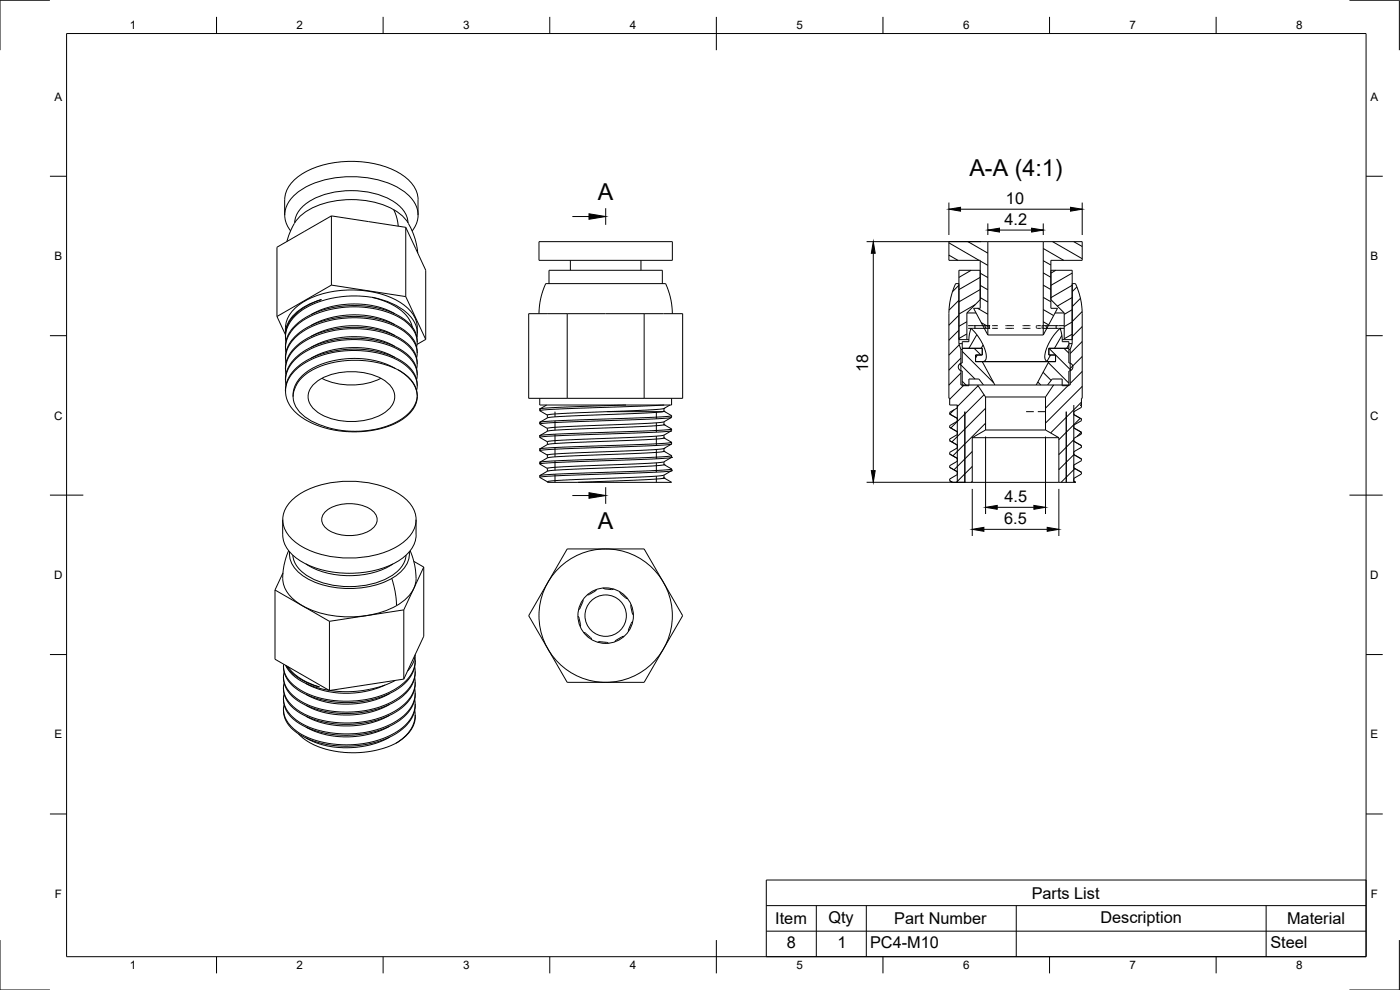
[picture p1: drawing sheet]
<svg xmlns="http://www.w3.org/2000/svg" width="420mm" height="297mm" viewBox="0 0 420 297" stroke-linecap="round" stroke-linejoin="round" font-family="sans-serif">
<defs><g id="words">
<g font-size="7">
<text x="290.9" y="52.8">A-A (4:1)</text>
<text x="179.4" y="60">A</text>
<text x="179.4" y="158.7">A</text>
</g>
<g font-size="4.9">
<text x="301.9" y="61.2">10</text>
<text x="301.5" y="67.5">4.2</text>
<text x="260.5" y="111.5" transform="rotate(-90 260.5 111.5)">18</text>
<text x="301.5" y="150.7">4.5</text>
<text x="301.4" y="157.3">6.5</text>
<text x="309.6" y="269.6">Parts List</text>
<text x="232.7" y="277.3">Item</text>
<text x="248.6" y="276.8">Qty</text>
<text x="268.4" y="277.3">Part Number</text>
<text x="330.2" y="276.8">Description</text>
<text x="386.3" y="277.3">Material</text>
<text x="236.1" y="284.4">8</text>
<text x="251.3" y="284.4">1</text>
<text x="261.1" y="284.4">PC4-M10</text>
<text x="381.3" y="284.4">Steel</text>
</g>
<g font-size="3.5">
<text x="39" y="8.8">1</text>
<text x="89" y="8.8">2</text>
<text x="139" y="8.8">3</text>
<text x="189" y="8.8">4</text>
<text x="239" y="8.8">5</text>
<text x="289" y="8.8">6</text>
<text x="339" y="8.8">7</text>
<text x="389" y="8.8">8</text>
<text x="16.3" y="30.2">A</text>
<text x="411.3" y="30.2">A</text>
<text x="16.3" y="78">B</text>
<text x="411.3" y="78">B</text>
<text x="16.2" y="125.9">C</text>
<text x="411.2" y="125.9">C</text>
<text x="16.2" y="173.7">D</text>
<text x="411.2" y="173.7">D</text>
<text x="16.3" y="221.6">E</text>
<text x="411.3" y="221.6">E</text>
<text x="16.4" y="269.4">F</text>
<text x="411.4" y="269.4">F</text>
<text x="39" y="290.8">1</text>
<text x="89" y="290.8">2</text>
<text x="139" y="290.8">3</text>
<text x="189" y="290.8">4</text>
<text x="239" y="290.8">5</text>
<text x="289" y="290.8">6</text>
<text x="339" y="290.8">7</text>
<text x="389" y="290.8">8</text>
</g>
</g></defs>
<!-- layer: Visible -->
<g fill="none" stroke="#000" stroke-width=".3">
<path d="M85.4 64.5a12.9 12.9 0 0 1 .9-8 16.8 16.8 0 0 1 11.4-7.2 30.8 30.8 0 0 1 23.2 3.3 9.5 9.5 0 0 1 4.6 7.3v4.6M86.1 72.5l1.4-3.8a12.8 12.8 0 0 1 8.7-7.3 27.8 27.8 0 0 1 23.3 2.4 12.1 12.1 0 0 1 3.8 4.6l1.4 3.6 .7 3.9M87.2 69.3a7.4 7.4 0 0 1 .9-10.5 26 26 0 0 1 19-5.8 25 25 0 0 1 15.7 5.8 7.4 7.4 0 0 1 .9 10.5M88.4 66.8a9 9 0 0 1 5.7-7.1 26.7 26.7 0 0 1 23.9 .7 8.5 8.5 0 0 1 4.4 6.4M99.5 64.8l22.3 3.4M99.5 64.8l-16.4 9.4v20.8M99.5 64.8v20.7M121.8 68.2l6 12.9v20.7M121.8 68.2v20.8M161.8 72.5h40v5.6h-40zM171.2 78.1v3M192.4 78.1v3"/>
<path d="M296.5 72.5h16.6M296.5 72.5h-11.7v5.6h9.4v14.4h-2l4.3 8M296.5 72.5v28M313.1 72.5h11.7v5.6h-9.4v14.4h2l-4.3 8M313.1 72.5v28M83.1 95l2.6 5.4M99.5 85.5l22.3 3.5M99.5 85.5l-16.4 9.5M111.5 89.2l4.6 1.4 3.6 2 1.6 1.4 1.3 1.5 1.1 2.6M111.5 89.2l-4.2-.4-4.6 .2-4.6 .8-5 1.8-3.7 2.4-2.3 2.6-.8 1.6-.5 1.4v2.8M111.6 89.2a18.7 18.7 0 0 1 12.4 6.8 7.1 7.1 0 0 1 1.1 5.1M118.5 97.4l-2.8-1.3-3.4-1-2.9-.5-3.5-.1-3.7 .2-2.9 .6-2.8 .9-3.2 1.5"/>
<path d="M118.5 94.2l-2.2-1.2-3.2-1-3.5-.6-3.4-.2-3.8 .2-3.4 .7-2.9 .9-2.7 1.4M121.8 89l6 12.8M158.7 94.1h46.2v25.4h-46.2zM161.8 94.1l.4-4 1.2-4.1a.93 .93 0 0 1 .4-.9 .93 .93 0 0 1 1 0h33.9a.93 .93 0 0 1 1 0 .93 .93 0 0 1 .5 .9l1.2 4.1 .4 4M164.8 85.1v-4h34v4M170.2 94.1v25.4M193.3 94.1v25.4M287.8 85.1h-1l-.6 1.4-1 3.3-.4 3.8v25.9h.2v2h2.3M290.2 93.9h2.7M290.2 93.9v8M290.6 97.7h2.2M290.6 98.5h.8"/>
<path d="M291.4 98.5l-.5 2.1-.1 1.9h-2v6.4a1.2 1.2 0 0 0-1.2 1.2 1.2 1.2 0 0 0 1.2 1.2M291.4 98.5l2.2 2.6 2 3.6 .4 1.6v1.3l-.4 .6-.8 .3M291.4 98.5h1.4M292.8 97.7l-.3 .2v.4l.3 .2M292.8 98.5h4M292.8 97.7h4M294.2 81.1h-6.4v22M294.2 89.9l-4 4M296.6 97.7l.2 .2-.2 .6M296.8 98.5h.1M296.8 97.7h.1M296.8 97.7l.2 .6-.2 .2"/>
<path d="M297.8 98.5h1.7M297.8 97.7h1.7M301.8 98.5h2.5M301.8 97.7h2.5M306.9 98.5h2.3M306.9 97.7h2.3M311.2 97.7l-.2 .6 .2 .2M311.2 98.5h1.3M311.2 97.7h1.3M313 98.5h3.7M313 97.7h3.7M313 97.7l-.2 .2 .2 .6"/>
<path d="M315.4 81.1h6.4v22M315.4 89.9l4 4M316.6 93.9h2.8M316.7 97.7l.3 .2v.4l-.3 .2M316.7 98.5h2.7M316.7 97.7h2.7M318.2 98.5l-2.5 2.8-1.8 3.7-.3 2.5 .4 .8 .8 .2M318.2 98.5l.5 2.1 .1 1.9h2v6.4M318.2 98.5h.1M319.4 93.9v8M321.8 85.1h1l.6 1.4 .9 3.3 .5 3.3v26.4h-.3v2h-.3M85.7 100a9.2 9.2 0 0 1 4.5-8.9 30.2 30.2 0 0 1 30.5 0 9 9 0 0 1 4.5 8.9"/>
<path d="M85.7 100.3a9.3 9.3 0 0 1 5.3-8.1l2.5-1.3 3-1-4.7 2.1-3.2 2.4-1.3 1.5-.9 1.6-.6 1.9-.1 1.6M94.3 115.2a18.8 18.8 0 0 1 16.7-3 9.8 9.8 0 0 1 7.3 5.5 5.8 5.8 0 0 1-3.6 6.6 20 20 0 0 1-19.5-.7 5.1 5.1 0 0 1-.9-8.4zM96.6 113.5a20.6 20.6 0 0 0 17.7 0M118.5 107.2l-2.9-1.4-2.5-.7-3.7-.7-3.9-.1-3.9 .4-3.2 .6-2.8 1-2.2 1.2M118.5 104l-2.4-1.2-3-1-3.5-.6-4.1-.2-3.5 .3-3.4 .7-3 1.1-2.2 1.1M118.5 100.7l-2.9-1.4-3.3-1-4.2-.5-2.6-.1-3.7 .4-3.1 .6-2.9 1-2.5 1.3M118.6 110.6l-4.2-1.9-4.7-1-5.6-.1-5.1 .9-2.7 .8-2.3 1-1.6 1-1.8 1.5-1.1 1.3-.9 1.6-.6 1.7-.1 1.6M119.4 110.9l-4.5-1.7-4.7-.9-4.8-.2-4 .4-3.9 .9-3.6 1.5-2.7 1.8-1.2 1.2-.9 1.4a7.1 7.1 0 0 0 .6 8 19.3 19.3 0 0 0 8 4.8l3.6 .9 5.4 .4 5.2-.4 3.7-1 3.9-1.7 2.9-2.1 2.1-2.6 .7-2.6M119.4 110.9l2.6 1.8 1.8 1.9 1 1.9 .4 2.1M119.4 111a9.9 9.9 0 0 1 5.8 8M125 117.2l.2-2.2-.8-2.4-1.8-2.3-2.3-1.7-3.3-1.6-3.6-1.1-3.1-.5-4.9-.2-4.2 .3-4.2 1-3 1.1-3.3 1.8-2.5 2.1-1.3 1.7-1 2.3-.2 2.3 .6 2.5 1.1 2 1.8 1.9 2.5 1.7 2.6 1.4 3.3 1.1 3.5 .8 3.7 .3h3.7l3.8-.5 3.6-.8 3.3-1.4 2.5-1.7 2-2 1.2-2.1 .3-2M125 104.1l.2-1.2-.1-1.5-.9-2.1-1.8-2.3-2.2-1.6-3.1-1.5-3.7-1.1-3.9-.6-4.5-.1-3.1 .3-4.5 .9-3.6 1.3-3.3 1.8-2.3 2-1.6 2.3-.8 2.5v2.5"/>
<path d="M125.1 113.9v-2.6l-.7-2-2.2-2.6-2.5-1.8-3.5-1.5-4-1-3.8-.5h-3.9l-4.4 .6-3.6 .9-3.5 1.4-3 1.8-1.9 1.7-1.6 2.4-.7 2.1v2.7M125.1 110.6v-2.6l-.8-2.1-2-2.3-2.6-1.9-3.7-1.6-3.3-.9-4.8-.6-3.7 .1-3.6 .4-3.9 .9-3.5 1.4-2.7 1.6-2.3 1.9-1.6 2.4-.8 2.1v2.9M125.1 107.3v-2.4l-.7-2.1-1.9-2.4-2.5-1.8-3.1-1.5-3.7-1-4.5-.7h-3.9l-4.7 .5-3.2 .8-3.5 1.4-3.2 1.9-2.1 1.8-1.7 2.5-.7 2.8 .1 1.9M125.2 105.5l-.3-2-1.2-2.1-1.8-1.9-2.8-1.8-3.1-1.3-4.3-1.1-3.8-.3h-3.7l-4.5 .6-3.4 .9-2.4 .9-2.9 1.6-2.2 1.8-1.6 1.8-1.2 2.5-.3 2.5M125.2 108.8l-.5-2.4-1.2-2-1.9-1.8-2.9-1.8-4-1.5-3.5-.8-3.6-.3-3.1 .1-4.1 .4-3.4 .8-3.5 1.4-2.9 1.6-2.1 1.8-1.7 2.2-.9 2.2-.2 2.1M125.2 112l-.4-2.2-1.1-1.9-1.9-2-2.7-1.7-3.1-1.2-3.4-.9-4.2-.6h-3.4l-3.9 .4-4.1 .9-3.1 1.2-2.9 1.5-2.1 1.7-1.9 2.2-1.1 2.4-.2 2.3M125.2 115.3l-.4-2.1-1.3-2.3-2-1.9-2.1-1.3-2.6-1.2-3.8-1.1-4.2-.6h-4.1l-3.4 .3-4.3 1-3.3 1.2-2.9 1.6-2.4 2.1-1.6 2.1-.9 2.3-.2 2M125.2 102.6l-.2-2.1-1.1-2.2-1.9-2-2.6-1.7-2.8-1.2-3.1-1-4-.6-4-.1-3.9 .3-4 .8-3.9 1.4-2.7 1.5-2.4 1.9-1.7 2.1-1 2.4-.2 2.2M125.2 105.5v.4M125.2 108.8v.4M125.2 112v.5M125.2 115.3v.4"/>
<path d="M125.2 118.6v.4M127.8 101.8l-2.6 1.5M162 119.5v2h25.9M201.5 119.5v2h-2.1M287.8 103.1h1M287.8 101.9h2.4M287.8 103.1l.6 1.8M288.4 104.9h.4M288.4 104.9v10.6h5M288.8 104.5h6v2h-2v2h2M288.8 111.3v4.4h2v-2h3l1.4 1.8M290.2 101.9h.6"/>
<path d="M293.4 115.5h1.8M293.4 115.5l2.4 3.6M294.8 108.5h20M294.8 108.5l3.8 7M295.2 115.5h3.4M295.8 119.1h18M295.8 119.1v9.9M296.5 100.5h16.6M298.6 115.5h12.4M311 115.5h3.4M313.8 119.1v9.9M314.4 115.5h1.8"/>
<path d="M314.8 108.5l-3.8 7M316.2 115.5l-2.4 3.6M318.8 101.9h.6M319.4 101.9h2.4M320.8 103.1h1M320.8 104.9h.4M320.8 104.5h-6v2h2v2h-2M320.8 111.3v4.4h-2v-2h-3l-1.4 1.8M320.8 108.9a1.2 1.2 0 0 1 1.2 1.2 1.2 1.2 0 0 1-1.2 1.2M321.2 104.9v10.6h-5M321.8 103.1l-.6 1.8M162 122.7h.1"/>
<path d="M162 126.7h.1M162 130.7h.1M162 134.7h.1M162 122.7v.5M162 126.7v.5M162 130.7v.5M162 134.7v.5M162 138.7v.5M162 138.7h.1M164 121.5l-2 1.2M164.3 124.5v.9M164.3 128.5v.9"/>
<path d="M164.3 136.5v.9M164.3 125.4l-2.3 1.3M164.3 129.4l-2.3 1.3M164.3 137.4l-2.3 1.3M182.2 123.5h16.8M187.9 121.5l-20.5 .7-5.4 .5M187.9 121.5h11.5M199.2 138.6l-6.5 .5-23.6 .9-4.8 .5M199.2 126.6l-6.5 .5-24.1 1-4.3 .4M199.2 138.6h.1M199.2 126.6h.1M199.2 130.6l-6.5 .5-26.6 1.1-1.8 .3v.9"/>
<path d="M199.2 122.6l-4.8 .4-25.7 1.1-4.4 .4M199.2 122.6h.1M199.2 130.6h.1M199.2 134.6l-6.5 .5-24 1-4.4 .4M199.2 134.6h.1M199.2 131.4l-5.2 .5-28.4 1.2-1.2 .2-2.4 1.4M199.2 131.4h.1M199.2 135.4l-3.6 .4-25.8 1.1-5.5 .5M199.2 135.4h.1M199.2 127.4l-3.7 .4-25.6 1.1-5.6 .5M199.2 127.4h.1M199.3 139.4l-3.4 .4-25.6 1.1-6 .5"/>
<path d="M199.3 139.4h.1M199.3 123.4l-3.7 .4-25.7 1.1-5.6 .5M199.3 123.4h.1M199.3 123.4l2.2 1.3v.5M199.3 135.4l2.2 1.3v.5M199.3 122.6v.8M199.3 126.6v.8M199.3 130.6v.8l2.2 1.3M199.3 134.6v.8M199.3 138.6v.8M199.3 139.4l2.2 1.3M199.3 127.4l2.2 1.3"/>
<path d="M199.4 121.5l-30.7 1.2-6.7 .5 2.3 1.4M201.1 121.5l-1.9 1.1M201.5 124.7l-4.1 .4-28.5 1.1-6.9 .5M201.5 128.7l-4.1 .4-28.5 1.1-6.9 .5M201.5 132.7l-4.1 .4-28.5 1.1-6.9 .5M201.5 136.7l-4.1 .4-28.5 1.1-6.9 .5M201.5 137.3l-2.3 1.3M201.5 133.3l-2.3 1.3M201.5 129.3l-2.3 1.3M201.5 125.3l-2.3 1.3M201.5 129.2l-4.6 .5-29.2 1-5.7 .5 2.3 1.4M201.5 125.2l-5.1 .5-28.7 1-5.7 .5 2.3 1.4"/>
<path d="M201.5 137.2l-4.6 .5-28.6 1-6.3 .5 2.3 1.4M201.5 137.2h.1M201.5 133.2l-4.6 .5-29.2 1-5.7 .5 2.3 1.4M201.5 128.7v.5M201.5 132.7v.5M201.5 129.2h.1M285 124.3h.1M285 128.3h.1M285 132.2v.1M285 136.2v.1M285 128.2l2.3 1.3M285 132.2l2.3 1.3v.9l-2.3 1.3v.5"/>
<path d="M285 136.2l2.3 1.3v.9l-2.3 1.3v.5M285 124.3l2.3 1.2v.9l-2.3 1.3v.5M287.2 121.5h.1M287.3 129.5v.9l-2.3 1.3v.5M287.3 121.5v.9l-2.3 1.3v.5M291.8 131.3h26M291.8 131.3v13.4M295.8 129h18M295.8 129l-4 2.3M313.8 129l4 2.3M317.8 131.3v13.4M322.3 124.4l2.2 1.3"/>
<path d="M322.3 136.4l2.2 1.3M322.3 132.4l2.2 1.3M324.2 121.5l.3 .2M324.5 129.7h.1M324.5 133.7h.1M324.5 125.7v.5l-2.2 1.3v.9l2.2 1.3M324.5 137.7v.5l-2.2 1.3v.9l2.2 1.3M324.5 121.7v.5l-2.2 1.3v.9M324.5 129.7v.5l-2.2 1.3v.9M324.5 133.7v.5l-2.2 1.3v.9M84.8 155.9a12.8 12.8 0 0 0 1 8 16.8 16.8 0 0 0 11.3 7.2 30.8 30.8 0 0 0 23.2-3.3 9.5 9.5 0 0 0 4.6-7.3v-4.6M87.1 150.6a23.9 23.9 0 0 1 16.9-6.2 27.1 27.1 0 0 1 17.6 5.2 7.7 7.7 0 0 1 0 12.7 28.1 28.1 0 0 1-21.2 4.8 20.7 20.7 0 0 1-14.1-6.9 7.3 7.3 0 0 1 .8-9.6z"/>
<path d="M97.4 153.8a11.8 11.8 0 0 1 14.9 0 3.4 3.4 0 0 1-1.5 5.5 12.7 12.7 0 0 1-12.7-.6 3.2 3.2 0 0 1-.7-4.9zM162 142.7v.5M162 142.7h.1M164.3 140.5v.9M164.3 141.4l-2.3 1.3M199.2 142.6l-6 .5-25.6 1-3 .3-.3 .3h9.1M199.2 142.6h.1M199.2 143.4l-5.2 .5-20.6 .8M199.2 143.4h.1M199.3 143.4l2.2 1.3h-28.1M199.3 142.6v.8M201.5 140.7l-4.8 .5-27.8 1-6.9 .5"/>
<path d="M201.5 141.3l-2.3 1.3M201.5 141.2l-4.6 .5-28.6 1-6.3 .5 2.3 1.4M201.5 141.2h.1M201.5 140.7v.5M285 140.2v.1M285 144.2l.8 .5M285 140.2l2.3 1.3v.9l-2.3 1.3v.5M285 144.2l.9 .5M285 140.3l2.3 1.2M285.8 144.7h.1M285.9 144.7h5.9M291.8 144.7h26"/>
<path d="M317.8 144.7h5M322.3 144.4l.6 .3M322.8 144.7h.1M324.5 141.7h.1M324.5 141.7v.5l-2.2 1.3v.9l.5 .3M82.5 177v20.8l16.4 9.4M82.5 177l16.4 9.4M84.9 171.9l-2.4 5.1M86.6 165.2l-1.1 3.3-.6 3.7a8.4 8.4 0 0 0 3.8 8.1 29.3 29.3 0 0 0 22.4 4.2 19.5 19.5 0 0 0 12.4-6.7 10.4 10.4 0 0 0 1-7.7l-.6-2.6-.8-2.3M86.9 165.6a8.2 8.2 0 0 0 4.8 7.7 28 28 0 0 0 26.3 0 8.6 8.6 0 0 0 4.8-7.7M87.9 166.6a9.2 9.2 0 0 0 5.8 7 26.7 26.7 0 0 0 23.6-.7 8.7 8.7 0 0 0 4.6-6.3M91.8 169.2a26 26 0 0 0 26.1 0"/>
<path d="M124.2 168.4l3 1.7M127.2 170.1v20.8l-6 12.9M127.2 170.1l-6 12.9M170.2 164.7h23.1l11.6 20-11.6 20h-23.1l-11.5-20zM174.9 180v.7l-.8 1.7M179 176.9l-.4 .5-1.7 .9-.6 .2M181 176.4l.6 .3M181.6 176.7l1.9 .2 .6-.2M186 177.5l.3 .6 1.4 1.3M187.8 179.4l.6 .2M85.7 199.6l1.8 2.5 3.1 2.4 3.7 1.5 4.5 1.1M86 199.8l1.3 1.7 2.3 1.9 3 1.6 3.3 1.1a17.3 17.3 0 0 1-9.6-6.1"/>
<path d="M98.9 186.4v20.8M121.2 183v20.8M121.2 183l-22.3 3.4M124.5 197.1v2.4l-.7 2.1-1.6 2.3-2.3 2-2.9 1.7-3.4 1.4-3.3 .8-3.7 .5-3.6 .1-4-.4-4.2-.9-3.4-1.4-2.9-1.8-2-2-1.2-2.5-.2-2.1M124.6 198.2l-.3 2.4-.9 2-1.6 2.1-2.3 1.9-2.9 1.6-3.5 1.3-4.2 .9-3.3 .4-3.9-.1-4.2-.5-3-.8-3.5-1.4-2.7-1.9-1.7-1.7-1.2-2.3-.3-2.3M124.6 196.4a8 8 0 0 1-2.3 4.9M173.5 184.9l.3 .6M173.8 185.5l.4 1.8-.1 .7M174.1 182.4l-.4 .5M175.2 189.8l.4 .1 1.6 1.4 .4 .6M179.4 192.7l.4-.2 2.2 .2 .6 .3M185 192l-.4 .6"/>
<path d="M187.3 190.9l-.7 .2-1.6 1M189.4 181.4l-.1 .7 .4 1.8 .4 .6M189.4 187l-.7 1.8-.1 .6M189.9 186.5l-.5 .5M91.8 205.1l1.9 .9 2.9 1.1 3.4 .7 3 .2 3.3-.1 3-.4 3.6-.9 2.6-1M116.9 211.3l-2.5 1.3-2.5 .9-3.4 .7-3.5 .3h-3.3l-4.3-.7-2.8-.9-2.8-1.3M116.9 214.6l-2.9 1.4-2.8 .9-2.9 .6-3.3 .3-3.7-.1-3.5-.5-3.6-1.1-2.4-1.2M116.9 208.1l-3.1 1.5-2.8 .8-3.1 .6-3.3 .3-2.9-.1-3.9-.6-3.2-.9-2.8-1.4M116.9 217.9l-2.3 1.2-3.4 1.1-3.3 .6-3.1 .3-3.3-.1-3.7-.6-3.4-1-2.6-1.2M118.7 204.1a33.1 33.1 0 0 1-12 3.3l-4 .1-3.7-.3M121.2 203.8l-22.3 3.4M124.4 200l.1 2.4-.7 2.5-1.4 2-2.3 2.1-3 1.8-3.3 1.4-3.9 1-4.1 .4h-3.9l-4.6-.6-3.4-.9-3.2-1.5-2.9-2-1.8-2.2-.8-2.3 .1-2.4"/>
<path d="M124.5 213.1v2.9l-1.1 2.6-1.6 2.1-3 2.3M124.5 209.8v2.9l-1 2.4-1.6 2.2-2.1 1.8-2.9 1.7-3.6 1.3-3.1 .8-4.4 .5h-4.5l-3.2-.4-4-1.1-3.5-1.5-2.7-1.9-2-2.5-.7-1.8-.1-1.6 .1-1.1M124.5 206.6v2.3l-.6 2.4-1.5 2.2-2.3 2.1-2.8 1.7-3.3 1.3-4.1 1.1-4.1 .5-3.9-.1-4.3-.5-3.7-1-3.1-1.3-2.6-1.8-2-2.3-1-2.5 .1-2.5M124.5 203.3v2.7l-.9 2.5-1.6 2.1-2.2 2-2.9 1.6-4 1.5-2.5 .6-4.4 .6h-3.9l-4.3-.5-4.2-1.1-3.1-1.5-2.6-1.8-1.8-2.2-.9-2.3 .1-2.6M124.6 214.6a8.9 8.9 0 0 1-4.7 7.7l-1 .7M124.6 201.5l-.2 2.3-.9 1.9-1.5 2.1-2.5 2.1-3.5 1.9-3.8 1.2-3.5 .7-4.1 .4-3.6-.1-4.1-.7-3.4-1-3.1-1.4-2.4-1.7-1.6-1.8-1.1-2.4-.2-1.9M124.6 204.7l-.2 2.2-1 2.3-1.4 1.8-2.5 2.2-2.7 1.5-3.9 1.4-3.7 .8-4.4 .4-4.5-.1-3.2-.6-3.4-.9-2.7-1.2-2.7-1.8-1.7-1.8-1.2-2.3-.3-2.2M124.6 208l-.2 2.1-.9 2.2-1.6 2.1-2.4 2-2.9 1.6-3.3 1.3-4.4 .9-3.8 .4-3.6-.1-4-.5-4-1.2-2.6-1.1-2.4-1.5-2.1-2.2-1-2.1-.3-2.3M124.6 211.3l-.3 2.4-1 2.3-1.8 2.1-2.2 1.7-3.5 1.9-3.4 1.1-3.7 .7-4.1 .4-4.6-.2-3.2-.6-3.5-1.1-2.6-1.1-2.2-1.5-1.9-1.9-1.2-2.2-.3-2.4M89.6 220.2l2.4 2 3.1 1.7 3.8 1.2 4.1 .6 4.8 .1 4.2-.5 4.1-1.1 2.7-1.2M116.9 221.2l-2.7 1.3-2.9 1-2.8 .5-3.9 .4-2.9-.1-3.9-.6-3.4-1-2.6-1.3"/>
<circle cx="181.8" cy="184.7" r="20"/>
<circle cx="181.8" cy="184.7" r="8.3"/>
<circle cx="181.8" cy="184.7" r="6.2"/>
</g>
<!-- layer: Visible Narrow -->
<g fill="none" stroke="#000" stroke-width=".3">
<path d="M118.2 62.9l.9 2.4 .4 2.6M166.6 123.5v1.6M166.6 126.3v2.8M166.6 130.3v2.8M166.6 134.3v2.8M166.6 138.3v2.8M197 123.5v2.2M197 126.9v2.8M197 130.9v2.8M197 134.9v2.8M197 138.9v2.8M287.3 121.5v23.2"/>
<path d="M289.6 123.5v21.2M320 123.5v21.2M322.3 121.5v23.2M166.6 142.3v2.4M197 142.9v1.8M117.6 173.6l1 3.7 .4 4.4"/>
</g>
<!-- layer: Hidden Narrow -->
<path d="M308 123.5h2.3M311.5 123.5h2.3" fill="none" stroke="#000" stroke-width=".3"/>
<!-- layer: Border -->
<g fill="none" stroke="#000" stroke-width=".3">
<path d="M15 .1h-15v15M20 10.1h390v276.9h-390zM65 5.1v5M115 5.1v5M165 5.1v5M215 5.1v10M265 5.1v5M315 5.1v5M365 5.1v5M405 .1h15v15M15 52.9h5M410 52.9h5"/>
<path d="M15 100.7h5M410 100.7h5M15 148.6h10M405 148.6h10M15 196.4h5M410 196.4h5M15 244.2h5M410 244.2h5M0 282.1v14.9h15M65 287v5M115 287v5M165 287v5"/>
<path d="M215 282.1v9.9M265 287v5M315 287v5M365 287v5M420 282.1v14.9h-15"/>
</g>
<!-- layer: Hatching -->
<g fill="none" stroke="#000" stroke-width=".3">
<path d="M284.8 76.5l2.7 1.6M284.8 72.9l9 5.2M290.5 72.5l6 3.5M294.2 78.3l2.3 1.3M313.1 78.2l2.3 1.3M313.1 74.6l6.1 3.5M315.9 72.5l8.9 5.1M322.2 72.5l2.6 1.5M287.8 85.6l-1.9 1.9M287.8 90.1l-3 3M287.8 94.6l-3 3M287.8 99.1l-3 3"/>
<path d="M290.2 96.5l-2.4 1.4M291.5 81.1l-3.7 2.1M292.7 91.4l-4.9 2.8M293.4 92.5l3.1 1.8M294.2 83.2l-6.4 3.7M294.2 86.9l-6.4 3.7M294.2 89.3l2.3 1.3M294.2 85.6l2.3 1.3M294.2 82l2.3 1.3M294.5 96.8l2 1.1M295.5 97.7l.5 .8M313.1 96.5l1.6 1"/>
<path d="M313.1 92.9l3.1 1.8M313.1 89.2l2.3 1.3M313.1 85.6l2.3 1.3M313.1 81.9l2.3 1.3M313.8 97.7l.5 .8M316.9 81.1l-1.5 .9M321.8 81.9l-6.4 3.7M321.8 85.6l-6.4 3.7M321.8 89.3l-4.5 2.5M321.8 92.9l-2.4 1.4M321.8 96.6l-2.4 1.4M323.2 86.1l-1.4 1.4"/>
<path d="M324.3 89.5l-2.5 2.5M324.8 93.5l-3 3M324.8 98l-3 3M287.9 103.4l-3.1 3.2M288 109.2l4.6 4.5M288.4 107.4l-3.6 3.6M288.4 111.9l-3.6 3.6M288.8 114.4l1.3 1.3M288.8 105.4l9.4 9.5M289.3 115.5l-4.3 4.3M290.2 100.2l-2.4 1.4M292.4 104.5l2 2"/>
<path d="M293.2 100.4l-2.4 4.1M293.3 106.5l-.5 .9M293.5 115.7l-6.2 6.3M295 103.5l-.5 1M295.3 118.4l-9.9 10M311.5 114.6l.8 .9M313 111.7l2.4 2.4M313.1 100.2l.1 .1M314.6 108.8l6.2 6.2M314.8 104.5l6.6 6.6M315.3 106.5l-1.1 1.9M316.2 115.5l-.1 .2"/>
<path d="M318.7 100.7l-2.2 3.8M319.3 104.5l1.5 1.5M320.7 115.5l-6.9 7M320.8 103.4l-.7 1.1M321.8 100.3l-2.4 1.3M324.8 102.5l-3.6 3.6M324.8 107l-3.6 3.6M324.8 111.4l-3.6 3.6M324.8 115.9l-11 11M286.4 122.9l-1.3 1.3M291.8 135.5l-5.5 5.5M291.8 140l-4.8 4.7"/>
<path d="M295.8 122.5l-10.1 10.1M295.8 127l-9.8 9.8M322.3 131.9l-4.5 4.5M322.3 136.4l-4.5 4.5M324.2 125.5l-6.4 6.4M324.5 129.7l-1.3 1.3M324.5 120.7l-9.2 9.2M324.5 134.1l-.1 .2M291.8 144.4l-.3 .3M322.6 140.6l-4.1 4.1"/>
</g>
<!-- layer: Annotations -->
<path d="M171.8 65h5M181.8 62.5v5M171.8 148.7h5M181.8 146.2v5" fill="none" stroke="#000" stroke-width=".3"/>
<path d="M176.8 64.1l5 .9-5 .8zM176.8 147.8l5 .9-5 .8z" fill="#000" stroke="#000" stroke-width=".3"/>
<!-- layer: Dimensions -->
<g fill="none" stroke="#000" stroke-width=".3">
<path d="M260.1 72.5h34.3M262.1 76v65.2M284.8 60.8v9.7M288.3 62.8h33M296.5 67v3.5M300 69h9.6M313.1 67v3.5M324.8 60.8v9.7M295.8 131v23.2M313.8 131v23.2M260.1 144.7h29.7M291.8 146.7v14.1"/>
<path d="M295.3 158.8h19M299.3 152.2h11M317.8 146.7v14.1"/>
</g>
<path d="M262.1 72.5l.6 3.5h-1.2zM284.8 62.8l3.5-.6v1.2zM296.5 69l3.5-.5v1.1zM309.6 68.5l3.5 .5-3.5 .6zM321.3 62.2l3.5 .6-3.5 .6zM261.5 141.2h1.2l-.6 3.5zM291.8 158.8l3.5-.6v1.2zM295.8 152.2l3.5-.6v1.2zM310.3 151.6l3.5 .6-3.5 .6zM314.3 158.2l3.5 .6-3.5 .6z" fill="#000" stroke="#000" stroke-width=".3"/>
<!-- layer: BOM -->
<path d="M230 264h180v23h-180zM230 271.7h180M230 279.4h180M245 271.7v15.3M260 271.7v15.3M305 271.7v15.3M380 271.7v15.3" fill="none" stroke="#000" stroke-width=".3"/>
<use href="#words"/>
</svg>
